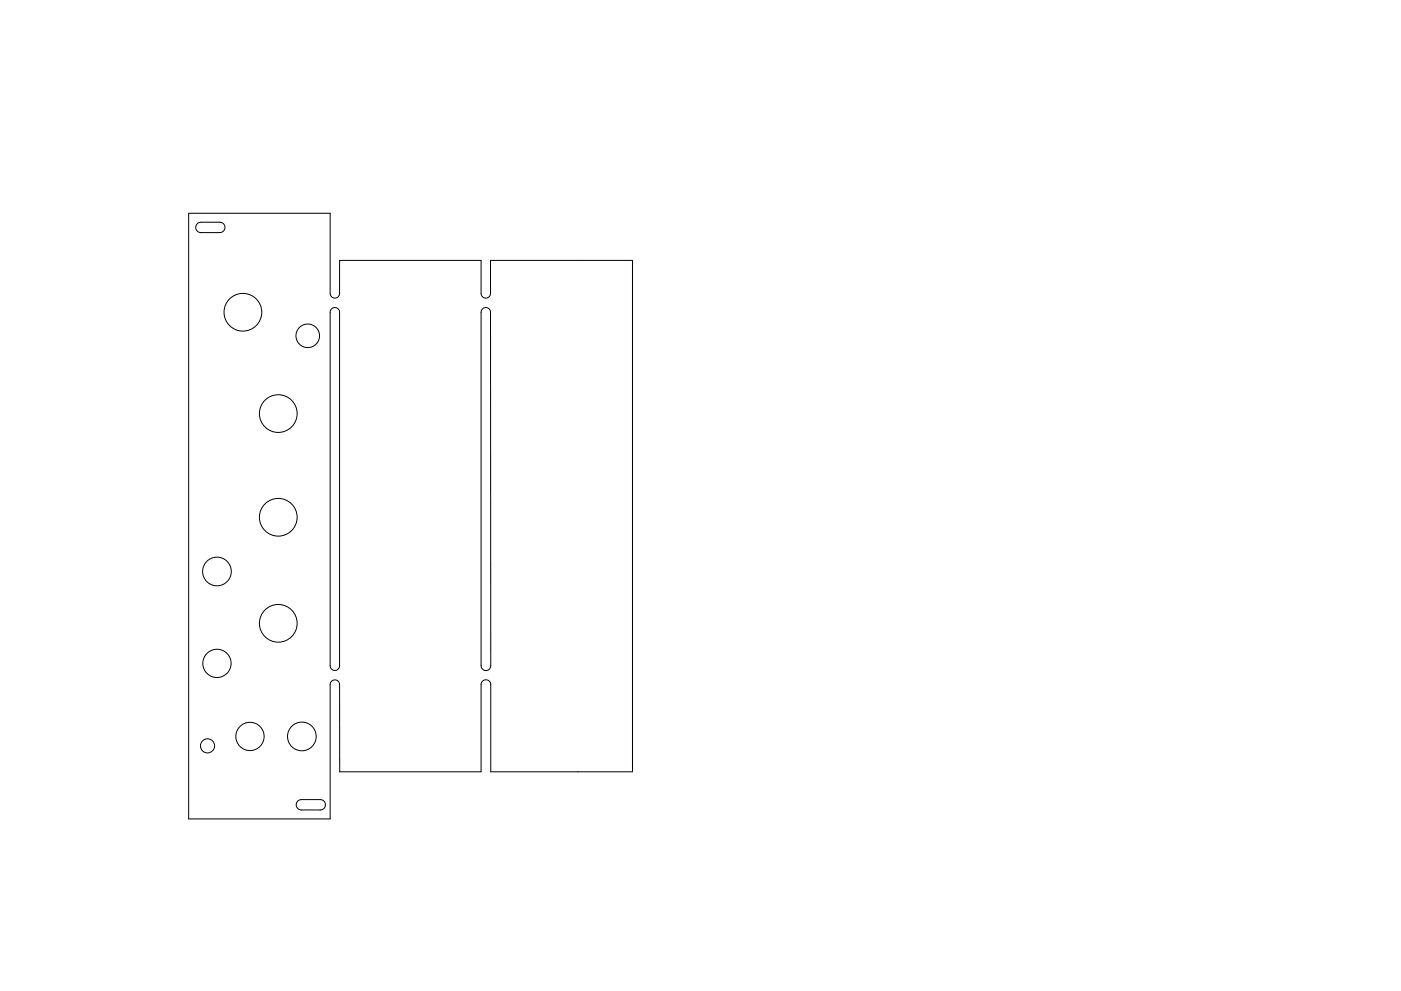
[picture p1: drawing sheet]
<svg xmlns="http://www.w3.org/2000/svg" width="297mm" height="210mm" viewBox="0 0 297 210" stroke-linecap="round" stroke-linejoin="round" font-family="sans-serif">
<g fill="none" stroke="#000" stroke-width=".21">
<path d="M40 45.2h30v17a1 1 0 0 0 1 1 1 1 0 0 0 1-1v-7h30v7a1 1 0 0 0 1 1 1 1 0 0 0 1-1v-7h30.1v108.5h-30l-.1-18.5a1.02 1.02 0 0 0-1-1 1.02 1.02 0 0 0-1 1v18.5h-30v-18.5a1 1 0 0 0-1-1 1 1 0 0 0-1 1v28.5h-30zM41.8 47.5l.7-.3 4.1-.1a1.1 1.1 0 0 1 1.1 1.1 1.1 1.1 0 0 1-1.1 1.1h-4a1.1 1.1 0 0 1-1-.6 1.1 1.1 0 0 1 .2-1.2zM70.3 65.5a1 1 0 0 1 1.1-.2 1 1 0 0 1 .6 .9v75.1a1 1 0 0 1-1 .9 1 1 0 0 1-1-1v-75zM102.3 65.5a1 1 0 0 1 1.1-.2 1 1 0 0 1 .6 .9l.1 75a1.03 1.03 0 0 1-1.1 1.1 1.03 1.03 0 0 1-1-1.1v-75zM63.1 170l.7-.3 4.1-.1a1.1 1.1 0 0 1 1.1 1.1 1.1 1.1 0 0 1-1.1 1.1h-4a1.1 1.1 0 0 1-1-.6 1.1 1.1 0 0 1 .2-1.2z"/>
<circle cx="51.5" cy="66.2" r="4"/>
<circle cx="65.2" cy="71.2" r="2.5"/>
<circle cx="59" cy="87.7" r="4"/>
<circle cx="59" cy="109.7" r="4"/>
<circle cx="46" cy="121.2" r="3"/>
<circle cx="59" cy="132.2" r="4"/>
<circle cx="44" cy="158.2" r="1.5"/>
<circle cx="46" cy="140.7" r="3"/>
<circle cx="53" cy="156.2" r="3"/>
<circle cx="64" cy="156.2" r="3"/>
</g>
</svg>
